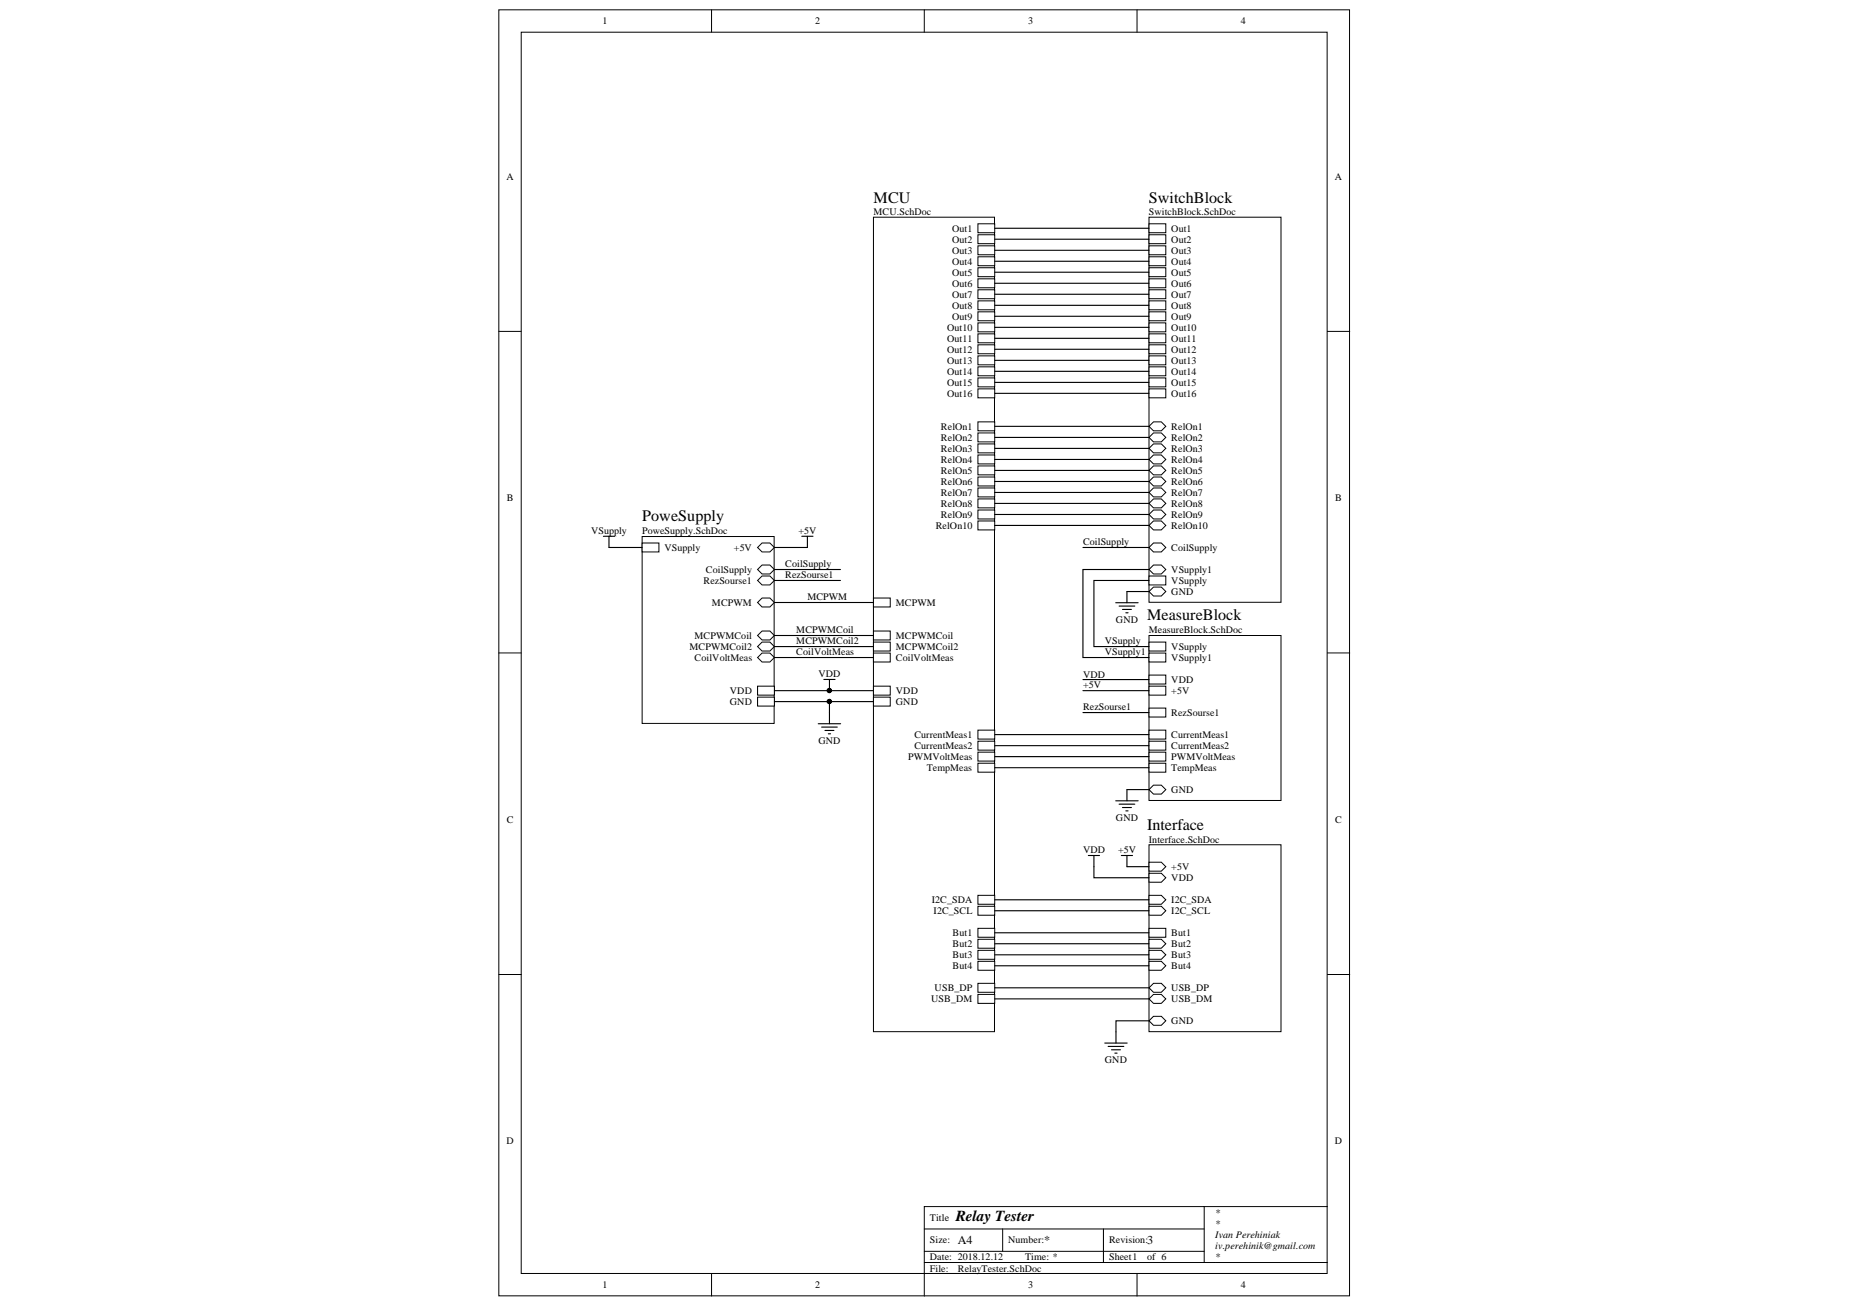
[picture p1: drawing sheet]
<svg xmlns="http://www.w3.org/2000/svg" width="297mm" height="210mm" viewBox="0 0 297 210" stroke-linecap="round" stroke-linejoin="round" font-family="sans-serif">
<defs><g id="words">
<g font-size="2.6">
<text x="140.2" y="32.5">MCU</text>
<text x="184.4" y="32.5">SwitchBlock</text>
<text x="103.1" y="83.6">PoweSupply</text>
<text x="184.1" y="99.6">MeasureBlock</text>
<text x="184.1" y="133.1">Interface</text>
</g>
<text font-size="2.4" x="153.4" y="196">Relay Tester</text>
<g font-size="1.9">
<text x="153.7" y="199.7">A4</text>
<text x="167.5" y="199.7">*</text>
<text x="184.1" y="199.7">3</text>
</g>
<g font-size="1.6">
<text x="96.7" y="3.9">1</text>
<text x="130.8" y="3.9">2</text>
<text x="165" y="3.9">3</text>
<text x="199.1" y="3.9">4</text>
<text x="81.3" y="28.8">A</text>
<text x="214.2" y="28.8">A</text>
<text x="140.2" y="34.5">MCU.SchDoc</text>
<text x="184.4" y="34.5">SwitchBlock.SchDoc</text>
<text x="152.8" y="37.2">Out1</text>
<text x="152.8" y="40.7">Out3</text>
<text x="152.8" y="38.9">Out2</text>
<text x="188" y="37.2">Out1</text>
<text x="188" y="38.9">Out2</text>
<text x="188" y="40.7">Out3</text>
<text x="152.8" y="42.5">Out4</text>
<text x="152.8" y="46">Out6</text>
<text x="152.8" y="44.2">Out5</text>
<text x="152.8" y="47.8">Out7</text>
<text x="188" y="42.5">Out4</text>
<text x="188" y="44.2">Out5</text>
<text x="188" y="46">Out6</text>
<text x="188" y="47.8">Out7</text>
<text x="152" y="53.1">Out10</text>
<text x="152.8" y="51.3">Out9</text>
<text x="152.8" y="49.5">Out8</text>
<text x="188" y="49.5">Out8</text>
<text x="188" y="51.3">Out9</text>
<text x="188" y="53.1">Out10</text>
<text x="152" y="58.4">Out13</text>
<text x="152" y="56.6">Out12</text>
<text x="152" y="54.8">Out11</text>
<text x="188" y="54.8">Out11</text>
<text x="188" y="56.6">Out12</text>
<text x="188" y="58.4">Out13</text>
<text x="152" y="61.9">Out15</text>
<text x="152" y="60.1">Out14</text>
<text x="152" y="63.7">Out16</text>
<text x="188" y="60.1">Out14</text>
<text x="188" y="61.9">Out15</text>
<text x="188" y="63.7">Out16</text>
<text x="151" y="69">RelOn1</text>
<text x="151" y="70.8">RelOn2</text>
<text x="188" y="70.8">RelOn2</text>
<text x="188" y="69">RelOn1</text>
<text x="151" y="76">RelOn5</text>
<text x="151" y="77.8">RelOn6</text>
<text x="151" y="72.5">RelOn3</text>
<text x="151" y="74.3">RelOn4</text>
<text x="188" y="74.3">RelOn4</text>
<text x="188" y="72.5">RelOn3</text>
<text x="188" y="76">RelOn5</text>
<text x="188" y="77.8">RelOn6</text>
<text x="81.3" y="80.4">B</text>
<text x="151" y="83.1">RelOn9</text>
<text x="151" y="79.6">RelOn7</text>
<text x="151" y="81.4">RelOn8</text>
<text x="188" y="83.1">RelOn9</text>
<text x="188" y="81.4">RelOn8</text>
<text x="188" y="79.6">RelOn7</text>
<text x="214.3" y="80.4">B</text>
<text x="94.8" y="85.7">VSupply</text>
<text x="103.1" y="85.7">PoweSupply.SchDoc</text>
<text x="106.6" y="88.4">VSupply</text>
<text x="117.8" y="88.4">+5V</text>
<text x="128.1" y="85.7">+5V</text>
<text x="150.2" y="84.9">RelOn10</text>
<text x="173.8" y="87.5">CoilSupply</text>
<text x="188" y="84.9">RelOn10</text>
<text x="188" y="88.4">CoilSupply</text>
<text x="112.9" y="93.7">RezSourse1</text>
<text x="113.3" y="92">CoilSupply</text>
<text x="126" y="91">CoilSupply</text>
<text x="126" y="92.8">RezSourse1</text>
<text x="188" y="93.7">VSupply</text>
<text x="188" y="95.5">GND</text>
<text x="188" y="92">VSupply1</text>
<text x="114.3" y="97.2">MCPWM</text>
<text x="127.8" y="101.6">MCPWMCoil</text>
<text x="129.6" y="96.3">MCPWM</text>
<text x="143.8" y="97.2">MCPWM</text>
<text x="179.1" y="99.9">GND</text>
<text x="184.4" y="101.6">MeasureBlock.SchDoc</text>
<text x="110.7" y="104.3">MCPWMCoil2</text>
<text x="111.5" y="106.1">CoilVoltMeas</text>
<text x="111.5" y="102.6">MCPWMCoil</text>
<text x="127.8" y="105.2">CoilVoltMeas</text>
<text x="127.8" y="103.4">MCPWMCoil2</text>
<text x="143.8" y="106.1">CoilVoltMeas</text>
<text x="143.8" y="102.6">MCPWMCoil</text>
<text x="143.8" y="104.3">MCPWMCoil2</text>
<text x="177.3" y="103.4">VSupply</text>
<text x="177.3" y="105.2">VSupply1</text>
<text x="188" y="106.1">VSupply1</text>
<text x="188" y="104.3">VSupply</text>
<text x="117.1" y="111.4">VDD</text>
<text x="117.1" y="113.1">GND</text>
<text x="131.3" y="108.7">VDD</text>
<text x="143.8" y="111.4">VDD</text>
<text x="143.8" y="113.1">GND</text>
<text x="173.8" y="108.7">VDD</text>
<text x="173.8" y="110.5">+5V</text>
<text x="188" y="109.6">VDD</text>
<text x="188" y="111.4">+5V</text>
<text x="131.3" y="119.4">GND</text>
<text x="146.7" y="118.4">CurrentMeas1</text>
<text x="173.8" y="114">RezSourse1</text>
<text x="188" y="118.4">CurrentMeas1</text>
<text x="188" y="114.9">RezSourse1</text>
<text x="145.8" y="122">PWMVoltMeas</text>
<text x="146.7" y="120.2">CurrentMeas2</text>
<text x="148.7" y="123.7">TempMeas</text>
<text x="188" y="122">PWMVoltMeas</text>
<text x="188" y="120.2">CurrentMeas2</text>
<text x="188" y="123.7">TempMeas</text>
<text x="179.1" y="131.7">GND</text>
<text x="188" y="127.3">GND</text>
<text x="81.3" y="132">C</text>
<text x="173.8" y="136.9">VDD</text>
<text x="179.4" y="136.9">+5V</text>
<text x="184.4" y="135.2">Interface.SchDoc</text>
<text x="214.3" y="132">C</text>
<text x="188" y="139.6">+5V</text>
<text x="188" y="141.4">VDD</text>
<text x="149.5" y="144.9">I2C_SDA</text>
<text x="149.8" y="146.7">I2C_SCL</text>
<text x="188" y="144.9">I2C_SDA</text>
<text x="188" y="146.7">I2C_SCL</text>
<text x="152.9" y="150.2">But1</text>
<text x="152.9" y="152">But2</text>
<text x="152.9" y="153.8">But3</text>
<text x="152.9" y="155.5">But4</text>
<text x="188" y="150.2">But1</text>
<text x="188" y="152">But2</text>
<text x="188" y="153.8">But3</text>
<text x="188" y="155.5">But4</text>
<text x="149.4" y="160.8">USB_DM</text>
<text x="150" y="159.1">USB_DP</text>
<text x="188" y="160.8">USB_DM</text>
<text x="188" y="159.1">USB_DP</text>
<text x="188" y="164.4">GND</text>
<text x="177.3" y="170.6">GND</text>
<text x="81.3" y="183.6">D</text>
<text x="214.2" y="183.6">D</text>
<text x="149.2" y="195.9">Title</text>
<text x="195" y="195.1">*</text>
<text x="195" y="196.9">*</text>
<text x="149.2" y="199.5">Size:</text>
<text x="149.2" y="202.2">Date: 2018.12.12</text>
<text x="161.8" y="199.5">Number:</text>
<text x="164.5" y="202.2">Time: *</text>
<text x="178" y="199.5">Revision:</text>
<text x="178" y="202.2">Sheet1</text>
<text x="184.1" y="202.2">of 6</text>
<text x="195" y="198.7">Ivan Perehiniak</text>
<text x="195" y="200.5">iv.perehinik@gmail.com</text>
<text x="195" y="202.2">*</text>
<text x="96.7" y="206.7">1</text>
<text x="130.8" y="206.7">2</text>
<text x="149.2" y="204.1">File:</text>
<text x="153.7" y="204.1">RelayTester.SchDoc</text>
<text x="165" y="206.7">3</text>
<text x="199.1" y="206.7">4</text>
</g>
</g></defs>
<g fill="#fff" stroke="#000" stroke-width=".16">
<path d="M80 1.6h136.6v206.4h-136.6z"/>
<path d="M83.6 5.2h129.4v199.2h-129.4z"/>
</g>
<g fill="none" stroke="#000" stroke-width=".16">
<path d="M114.2 1.6v3.6M148.3 1.6v3.6M182.5 1.6v3.6M80 53.2h3.6M213 53.2h3.6M80 104.8h3.6M213 104.8h3.6M80 156.4h3.6M213 156.4h3.6M148.3 197.2h44.9M160.9 197.2v3.6M177.1 197.2v5.4"/>
<path d="M193.2 193.6v9M213 193.6h-64.7v14.4M114.2 204.4v3.6M148.3 202.6h64.7M148.3 200.8h44.9M182.5 204.4v3.6"/>
</g>
<path d="M174.6 137.3h1.8M175.5 137.3v1.8" fill="none" stroke="#000" stroke-width=".18"/>
<path d="M184.4 135.6h21.2v30h-21.2z" fill="#fff" stroke="#000" stroke-width=".16"/>
<path d="M184.4 138.4h2l.7 .7-.7 .7h-2z" fill-rule="evenodd" fill="#fff"/>
<path d="M184.4 138.4h2l.7 .7-.7 .7h-2z" fill="none" stroke="#000" stroke-width=".16"/>
<path d="M184.4 143.7h2l.7 .7-.7 .7h-2z" fill-rule="evenodd" fill="#fff"/>
<path d="M184.4 143.7h2l.7 .7-.7 .7h-2z" fill="none" stroke="#000" stroke-width=".16"/>
<path d="M184.4 145.4h2l.7 .8-.7 .7h-2z" fill-rule="evenodd" fill="#fff"/>
<path d="M184.4 145.4h2l.7 .8-.7 .7h-2z" fill="none" stroke="#000" stroke-width=".16"/>
<path d="M184.4 163.8l.7-.7h1.3l.7 .7-.7 .7h-1.3z" fill-rule="evenodd" fill="#fff"/>
<path d="M184.4 163.8l.7-.7h1.3l.7 .7-.7 .7h-1.3z" fill="none" stroke="#000" stroke-width=".16"/>
<path d="M184.4 149h2.7v1.4h-2.7z" fill-rule="evenodd" fill="#fff"/>
<path d="M184.4 149h2.7v1.4h-2.7z" fill="none" stroke="#000" stroke-width=".16"/>
<path d="M184.4 150.7h2l.7 .7-.7 .8h-2z" fill-rule="evenodd" fill="#fff"/>
<path d="M184.4 150.7h2l.7 .7-.7 .8h-2z" fill="none" stroke="#000" stroke-width=".16"/>
<path d="M184.4 152.5h2l.7 .7-.7 .7h-2z" fill-rule="evenodd" fill="#fff"/>
<path d="M184.4 152.5h2l.7 .7-.7 .7h-2z" fill="none" stroke="#000" stroke-width=".16"/>
<path d="M184.4 154.3h2l.7 .7-.7 .7h-2z" fill-rule="evenodd" fill="#fff"/>
<path d="M184.4 154.3h2l.7 .7-.7 .7h-2z" fill="none" stroke="#000" stroke-width=".16"/>
<path d="M184.4 140.1h2l.7 .8-.7 .7h-2z" fill-rule="evenodd" fill="#fff"/>
<path d="M184.4 140.1h2l.7 .8-.7 .7h-2z" fill="none" stroke="#000" stroke-width=".16"/>
<path d="M184.4 160.3l.7-.7h1.3l.7 .7-.7 .7h-1.3z" fill-rule="evenodd" fill="#fff"/>
<path d="M184.4 160.3l.7-.7h1.3l.7 .7-.7 .7h-1.3z" fill="none" stroke="#000" stroke-width=".16"/>
<path d="M184.4 158.5l.7-.7h1.3l.7 .7-.7 .7h-1.3z" fill-rule="evenodd" fill="#fff"/>
<path d="M184.4 158.5l.7-.7h1.3l.7 .7-.7 .7h-1.3z" fill="none" stroke="#000" stroke-width=".16"/>
<path d="M103 86.1h21.2v30h-21.2z" fill="#fff" stroke="#000" stroke-width=".16"/>
<path d="M103 87.1h2.7v1.5h-2.7z" fill-rule="evenodd" fill="#fff"/>
<path d="M103 87.1h2.7v1.5h-2.7z" fill="none" stroke="#000" stroke-width=".16"/>
<path d="M121.6 110.1h2.7v1.4h-2.7z" fill-rule="evenodd" fill="#fff"/>
<path d="M121.6 110.1h2.7v1.4h-2.7z" fill="none" stroke="#000" stroke-width=".16"/>
<path d="M121.6 111.9h2.7v1.4h-2.7z" fill-rule="evenodd" fill="#fff"/>
<path d="M121.6 111.9h2.7v1.4h-2.7z" fill="none" stroke="#000" stroke-width=".16"/>
<path d="M121.6 87.9l.7-.8h1.2l.8 .8-.8 .7h-1.2z" fill-rule="evenodd" fill="#fff"/>
<path d="M121.6 87.9l.7-.8h1.2l.8 .8-.8 .7h-1.2z" fill="none" stroke="#000" stroke-width=".16"/>
<path d="M121.6 91.4l.7-.7h1.2l.8 .7-.8 .7h-1.2z" fill-rule="evenodd" fill="#fff"/>
<path d="M121.6 91.4l.7-.7h1.2l.8 .7-.8 .7h-1.2z" fill="none" stroke="#000" stroke-width=".16"/>
<path d="M121.6 105.5l.7-.7h1.2l.8 .7-.8 .7h-1.2z" fill-rule="evenodd" fill="#fff"/>
<path d="M121.6 105.5l.7-.7h1.2l.8 .7-.8 .7h-1.2z" fill="none" stroke="#000" stroke-width=".16"/>
<path d="M121.6 102l.7-.7h1.2l.8 .7-.8 .7h-1.2z" fill-rule="evenodd" fill="#fff"/>
<path d="M121.6 102l.7-.7h1.2l.8 .7-.8 .7h-1.2z" fill="none" stroke="#000" stroke-width=".16"/>
<path d="M121.6 103.8l.7-.8h1.2l.8 .8-.8 .7h-1.2z" fill-rule="evenodd" fill="#fff"/>
<path d="M121.6 103.8l.7-.8h1.2l.8 .8-.8 .7h-1.2z" fill="none" stroke="#000" stroke-width=".16"/>
<path d="M121.6 96.7l.7-.7h1.2l.8 .7-.8 .7h-1.2z" fill-rule="evenodd" fill="#fff"/>
<path d="M121.6 96.7l.7-.7h1.2l.8 .7-.8 .7h-1.2z" fill="none" stroke="#000" stroke-width=".16"/>
<path d="M121.6 93.2l.7-.8h1.2l.8 .8-.8 .7h-1.2z" fill-rule="evenodd" fill="#fff"/>
<path d="M121.6 93.2l.7-.8h1.2l.8 .8-.8 .7h-1.2z" fill="none" stroke="#000" stroke-width=".16"/>
<g fill="none" stroke="#000" stroke-width=".18">
<path d="M96.8 86.1h1.8M97.7 86.1v1.8M128.7 86.1h1.8M129.6 86.1v1.8M131.3 116.1h3.6M131.8 116.7h2.6M132.2 109h1.8M132.4 117.2h1.4M132.9 117.8h.4M133.1 109v1.8M133.1 114.3v1.8M179.9 137.3h1.8"/>
<path d="M180.8 137.3v1.8M177.3 167.4h3.6M177.8 167.9h2.5M178.4 168.5h1.4M178.9 169h.4M179.1 165.6v1.8"/>
</g>
<circle cx="133.1" cy="110.8" r=".34" fill="#000" stroke="#000" stroke-width=".16"/>
<path d="M184.4 102h21.2v26.5h-21.2z" fill="#fff" stroke="#000" stroke-width=".16"/>
<path d="M184.4 104.8h2.7v1.4h-2.7z" fill-rule="evenodd" fill="#fff"/>
<path d="M184.4 104.8h2.7v1.4h-2.7z" fill="none" stroke="#000" stroke-width=".16"/>
<path d="M184.4 103h2.7v1.5h-2.7z" fill-rule="evenodd" fill="#fff"/>
<path d="M184.4 103h2.7v1.5h-2.7z" fill="none" stroke="#000" stroke-width=".16"/>
<path d="M184.4 108.3h2.7v1.5h-2.7z" fill-rule="evenodd" fill="#fff"/>
<path d="M184.4 108.3h2.7v1.5h-2.7z" fill="none" stroke="#000" stroke-width=".16"/>
<path d="M184.4 117.2h2.7v1.4h-2.7z" fill-rule="evenodd" fill="#fff"/>
<path d="M184.4 117.2h2.7v1.4h-2.7z" fill="none" stroke="#000" stroke-width=".16"/>
<path d="M184.4 113.6h2.7v1.5h-2.7z" fill-rule="evenodd" fill="#fff"/>
<path d="M184.4 113.6h2.7v1.5h-2.7z" fill="none" stroke="#000" stroke-width=".16"/>
<path d="M184.4 120.7h2.7v1.4h-2.7z" fill-rule="evenodd" fill="#fff"/>
<path d="M184.4 120.7h2.7v1.4h-2.7z" fill="none" stroke="#000" stroke-width=".16"/>
<path d="M184.4 118.9h2.7v1.5h-2.7z" fill-rule="evenodd" fill="#fff"/>
<path d="M184.4 118.9h2.7v1.5h-2.7z" fill="none" stroke="#000" stroke-width=".16"/>
<path d="M184.4 122.5h2.7v1.4h-2.7z" fill-rule="evenodd" fill="#fff"/>
<path d="M184.4 122.5h2.7v1.4h-2.7z" fill="none" stroke="#000" stroke-width=".16"/>
<path d="M184.4 110.1h2.7v1.4h-2.7z" fill-rule="evenodd" fill="#fff"/>
<path d="M184.4 110.1h2.7v1.4h-2.7z" fill="none" stroke="#000" stroke-width=".16"/>
<path d="M184.4 126.7l.7-.7h1.3l.7 .7-.7 .7h-1.3z" fill-rule="evenodd" fill="#fff"/>
<path d="M184.4 126.7l.7-.7h1.3l.7 .7-.7 .7h-1.3z" fill="none" stroke="#000" stroke-width=".16"/>
<path d="M140.2 34.9h19.4v130.7h-19.4z" fill="#fff" stroke="#000" stroke-width=".16"/>
<path d="M156.9 149h2.7v1.4h-2.7z" fill-rule="evenodd" fill="#fff"/>
<path d="M156.9 149h2.7v1.4h-2.7z" fill="none" stroke="#000" stroke-width=".16"/>
<path d="M156.9 150.7h2.7v1.5h-2.7z" fill-rule="evenodd" fill="#fff"/>
<path d="M156.9 150.7h2.7v1.5h-2.7z" fill="none" stroke="#000" stroke-width=".16"/>
<path d="M156.9 152.5h2.7v1.4h-2.7z" fill-rule="evenodd" fill="#fff"/>
<path d="M156.9 152.5h2.7v1.4h-2.7z" fill="none" stroke="#000" stroke-width=".16"/>
<path d="M156.9 154.3h2.7v1.4h-2.7z" fill-rule="evenodd" fill="#fff"/>
<path d="M156.9 154.3h2.7v1.4h-2.7z" fill="none" stroke="#000" stroke-width=".16"/>
<path d="M156.9 145.4h2.7v1.5h-2.7z" fill-rule="evenodd" fill="#fff"/>
<path d="M156.9 145.4h2.7v1.5h-2.7z" fill="none" stroke="#000" stroke-width=".16"/>
<path d="M156.9 143.7h2.7v1.4h-2.7z" fill-rule="evenodd" fill="#fff"/>
<path d="M156.9 143.7h2.7v1.4h-2.7z" fill="none" stroke="#000" stroke-width=".16"/>
<path d="M156.9 50h2.7v1.5h-2.7z" fill-rule="evenodd" fill="#fff"/>
<path d="M156.9 50h2.7v1.5h-2.7z" fill="none" stroke="#000" stroke-width=".16"/>
<path d="M156.9 48.3h2.7v1.4h-2.7z" fill-rule="evenodd" fill="#fff"/>
<path d="M156.9 48.3h2.7v1.4h-2.7z" fill="none" stroke="#000" stroke-width=".16"/>
<path d="M156.9 74.8h2.7v1.4h-2.7z" fill-rule="evenodd" fill="#fff"/>
<path d="M156.9 74.8h2.7v1.4h-2.7z" fill="none" stroke="#000" stroke-width=".16"/>
<path d="M156.9 76.5h2.7v1.5h-2.7z" fill-rule="evenodd" fill="#fff"/>
<path d="M156.9 76.5h2.7v1.5h-2.7z" fill="none" stroke="#000" stroke-width=".16"/>
<path d="M156.9 71.2h2.7v1.5h-2.7z" fill-rule="evenodd" fill="#fff"/>
<path d="M156.9 71.2h2.7v1.5h-2.7z" fill="none" stroke="#000" stroke-width=".16"/>
<path d="M156.9 73h2.7v1.4h-2.7z" fill-rule="evenodd" fill="#fff"/>
<path d="M156.9 73h2.7v1.4h-2.7z" fill="none" stroke="#000" stroke-width=".16"/>
<path d="M156.9 67.7h2.7v1.4h-2.7z" fill-rule="evenodd" fill="#fff"/>
<path d="M156.9 67.7h2.7v1.4h-2.7z" fill="none" stroke="#000" stroke-width=".16"/>
<path d="M156.9 69.5h2.7v1.4h-2.7z" fill-rule="evenodd" fill="#fff"/>
<path d="M156.9 69.5h2.7v1.4h-2.7z" fill="none" stroke="#000" stroke-width=".16"/>
<path d="M140.2 104.8h2.7v1.4h-2.7z" fill-rule="evenodd" fill="#fff"/>
<path d="M140.2 104.8h2.7v1.4h-2.7z" fill="none" stroke="#000" stroke-width=".16"/>
<path d="M156.9 120.7h2.7v1.4h-2.7z" fill-rule="evenodd" fill="#fff"/>
<path d="M156.9 120.7h2.7v1.4h-2.7z" fill="none" stroke="#000" stroke-width=".16"/>
<path d="M156.9 117.2h2.7v1.4h-2.7z" fill-rule="evenodd" fill="#fff"/>
<path d="M156.9 117.2h2.7v1.4h-2.7z" fill="none" stroke="#000" stroke-width=".16"/>
<path d="M156.9 118.9h2.7v1.5h-2.7z" fill-rule="evenodd" fill="#fff"/>
<path d="M156.9 118.9h2.7v1.5h-2.7z" fill="none" stroke="#000" stroke-width=".16"/>
<path d="M156.9 122.5h2.7v1.4h-2.7z" fill-rule="evenodd" fill="#fff"/>
<path d="M156.9 122.5h2.7v1.4h-2.7z" fill="none" stroke="#000" stroke-width=".16"/>
<path d="M140.2 101.3h2.7v1.4h-2.7z" fill-rule="evenodd" fill="#fff"/>
<path d="M140.2 101.3h2.7v1.4h-2.7z" fill="none" stroke="#000" stroke-width=".16"/>
<path d="M140.2 96h2.7v1.4h-2.7z" fill-rule="evenodd" fill="#fff"/>
<path d="M140.2 96h2.7v1.4h-2.7z" fill="none" stroke="#000" stroke-width=".16"/>
<path d="M156.9 81.8h2.7v1.5h-2.7z" fill-rule="evenodd" fill="#fff"/>
<path d="M156.9 81.8h2.7v1.5h-2.7z" fill="none" stroke="#000" stroke-width=".16"/>
<path d="M156.9 83.6h2.7v1.4h-2.7z" fill-rule="evenodd" fill="#fff"/>
<path d="M156.9 83.6h2.7v1.4h-2.7z" fill="none" stroke="#000" stroke-width=".16"/>
<path d="M140.2 103h2.7v1.5h-2.7z" fill-rule="evenodd" fill="#fff"/>
<path d="M140.2 103h2.7v1.5h-2.7z" fill="none" stroke="#000" stroke-width=".16"/>
<path d="M156.9 159.6h2.7v1.4h-2.7z" fill-rule="evenodd" fill="#fff"/>
<path d="M156.9 159.6h2.7v1.4h-2.7z" fill="none" stroke="#000" stroke-width=".16"/>
<path d="M156.9 157.8h2.7v1.4h-2.7z" fill-rule="evenodd" fill="#fff"/>
<path d="M156.9 157.8h2.7v1.4h-2.7z" fill="none" stroke="#000" stroke-width=".16"/>
<path d="M156.9 57.1h2.7v1.4h-2.7z" fill-rule="evenodd" fill="#fff"/>
<path d="M156.9 57.1h2.7v1.4h-2.7z" fill="none" stroke="#000" stroke-width=".16"/>
<path d="M156.9 60.6h2.7v1.5h-2.7z" fill-rule="evenodd" fill="#fff"/>
<path d="M156.9 60.6h2.7v1.5h-2.7z" fill="none" stroke="#000" stroke-width=".16"/>
<path d="M156.9 58.9h2.7v1.4h-2.7z" fill-rule="evenodd" fill="#fff"/>
<path d="M156.9 58.9h2.7v1.4h-2.7z" fill="none" stroke="#000" stroke-width=".16"/>
<path d="M156.9 62.4h2.7v1.4h-2.7z" fill-rule="evenodd" fill="#fff"/>
<path d="M156.9 62.4h2.7v1.4h-2.7z" fill="none" stroke="#000" stroke-width=".16"/>
<path d="M156.9 78.3h2.7v1.4h-2.7z" fill-rule="evenodd" fill="#fff"/>
<path d="M156.9 78.3h2.7v1.4h-2.7z" fill="none" stroke="#000" stroke-width=".16"/>
<path d="M156.9 80.1h2.7v1.4h-2.7z" fill-rule="evenodd" fill="#fff"/>
<path d="M156.9 80.1h2.7v1.4h-2.7z" fill="none" stroke="#000" stroke-width=".16"/>
<path d="M156.9 35.9h2.7v1.4h-2.7z" fill-rule="evenodd" fill="#fff"/>
<path d="M156.9 35.9h2.7v1.4h-2.7z" fill="none" stroke="#000" stroke-width=".16"/>
<path d="M156.9 39.4h2.7v1.5h-2.7z" fill-rule="evenodd" fill="#fff"/>
<path d="M156.9 39.4h2.7v1.5h-2.7z" fill="none" stroke="#000" stroke-width=".16"/>
<path d="M156.9 37.7h2.7v1.4h-2.7z" fill-rule="evenodd" fill="#fff"/>
<path d="M156.9 37.7h2.7v1.4h-2.7z" fill="none" stroke="#000" stroke-width=".16"/>
<path d="M156.9 41.2h2.7v1.4h-2.7z" fill-rule="evenodd" fill="#fff"/>
<path d="M156.9 41.2h2.7v1.4h-2.7z" fill="none" stroke="#000" stroke-width=".16"/>
<path d="M156.9 44.7h2.7v1.5h-2.7z" fill-rule="evenodd" fill="#fff"/>
<path d="M156.9 44.7h2.7v1.5h-2.7z" fill="none" stroke="#000" stroke-width=".16"/>
<path d="M156.9 43h2.7v1.4h-2.7z" fill-rule="evenodd" fill="#fff"/>
<path d="M156.9 43h2.7v1.4h-2.7z" fill="none" stroke="#000" stroke-width=".16"/>
<path d="M156.9 46.5h2.7v1.4h-2.7z" fill-rule="evenodd" fill="#fff"/>
<path d="M156.9 46.5h2.7v1.4h-2.7z" fill="none" stroke="#000" stroke-width=".16"/>
<path d="M156.9 51.8h2.7v1.5h-2.7z" fill-rule="evenodd" fill="#fff"/>
<path d="M156.9 51.8h2.7v1.5h-2.7z" fill="none" stroke="#000" stroke-width=".16"/>
<path d="M156.9 55.3h2.7v1.5h-2.7z" fill-rule="evenodd" fill="#fff"/>
<path d="M156.9 55.3h2.7v1.5h-2.7z" fill="none" stroke="#000" stroke-width=".16"/>
<path d="M156.9 53.6h2.7v1.4h-2.7z" fill-rule="evenodd" fill="#fff"/>
<path d="M156.9 53.6h2.7v1.4h-2.7z" fill="none" stroke="#000" stroke-width=".16"/>
<path d="M140.2 110.1h2.7v1.4h-2.7z" fill-rule="evenodd" fill="#fff"/>
<path d="M140.2 110.1h2.7v1.4h-2.7z" fill="none" stroke="#000" stroke-width=".16"/>
<path d="M140.2 111.9h2.7v1.4h-2.7z" fill-rule="evenodd" fill="#fff"/>
<path d="M140.2 111.9h2.7v1.4h-2.7z" fill="none" stroke="#000" stroke-width=".16"/>
<path d="M184.4 34.9h21.2v61.8h-21.2z" fill="#fff" stroke="#000" stroke-width=".16"/>
<path d="M184.4 35.9h2.7v1.4h-2.7z" fill-rule="evenodd" fill="#fff"/>
<path d="M184.4 35.9h2.7v1.4h-2.7z" fill="none" stroke="#000" stroke-width=".16"/>
<path d="M184.4 37.7h2.7v1.4h-2.7z" fill-rule="evenodd" fill="#fff"/>
<path d="M184.4 37.7h2.7v1.4h-2.7z" fill="none" stroke="#000" stroke-width=".16"/>
<path d="M184.4 39.4h2.7v1.5h-2.7z" fill-rule="evenodd" fill="#fff"/>
<path d="M184.4 39.4h2.7v1.5h-2.7z" fill="none" stroke="#000" stroke-width=".16"/>
<path d="M184.4 41.2h2.7v1.4h-2.7z" fill-rule="evenodd" fill="#fff"/>
<path d="M184.4 41.2h2.7v1.4h-2.7z" fill="none" stroke="#000" stroke-width=".16"/>
<path d="M184.4 43h2.7v1.4h-2.7z" fill-rule="evenodd" fill="#fff"/>
<path d="M184.4 43h2.7v1.4h-2.7z" fill="none" stroke="#000" stroke-width=".16"/>
<path d="M184.4 44.7h2.7v1.5h-2.7z" fill-rule="evenodd" fill="#fff"/>
<path d="M184.4 44.7h2.7v1.5h-2.7z" fill="none" stroke="#000" stroke-width=".16"/>
<path d="M184.4 46.5h2.7v1.4h-2.7z" fill-rule="evenodd" fill="#fff"/>
<path d="M184.4 46.5h2.7v1.4h-2.7z" fill="none" stroke="#000" stroke-width=".16"/>
<path d="M184.4 48.3h2.7v1.4h-2.7z" fill-rule="evenodd" fill="#fff"/>
<path d="M184.4 48.3h2.7v1.4h-2.7z" fill="none" stroke="#000" stroke-width=".16"/>
<path d="M184.4 50h2.7v1.5h-2.7z" fill-rule="evenodd" fill="#fff"/>
<path d="M184.4 50h2.7v1.5h-2.7z" fill="none" stroke="#000" stroke-width=".16"/>
<path d="M184.4 51.8h2.7v1.5h-2.7z" fill-rule="evenodd" fill="#fff"/>
<path d="M184.4 51.8h2.7v1.5h-2.7z" fill="none" stroke="#000" stroke-width=".16"/>
<path d="M184.4 53.6h2.7v1.4h-2.7z" fill-rule="evenodd" fill="#fff"/>
<path d="M184.4 53.6h2.7v1.4h-2.7z" fill="none" stroke="#000" stroke-width=".16"/>
<path d="M184.4 55.3h2.7v1.5h-2.7z" fill-rule="evenodd" fill="#fff"/>
<path d="M184.4 55.3h2.7v1.5h-2.7z" fill="none" stroke="#000" stroke-width=".16"/>
<path d="M184.4 57.1h2.7v1.4h-2.7z" fill-rule="evenodd" fill="#fff"/>
<path d="M184.4 57.1h2.7v1.4h-2.7z" fill="none" stroke="#000" stroke-width=".16"/>
<path d="M184.4 58.9h2.7v1.4h-2.7z" fill-rule="evenodd" fill="#fff"/>
<path d="M184.4 58.9h2.7v1.4h-2.7z" fill="none" stroke="#000" stroke-width=".16"/>
<path d="M184.4 60.6h2.7v1.5h-2.7z" fill-rule="evenodd" fill="#fff"/>
<path d="M184.4 60.6h2.7v1.5h-2.7z" fill="none" stroke="#000" stroke-width=".16"/>
<path d="M184.4 62.4h2.7v1.4h-2.7z" fill-rule="evenodd" fill="#fff"/>
<path d="M184.4 62.4h2.7v1.4h-2.7z" fill="none" stroke="#000" stroke-width=".16"/>
<path d="M184.4 92.4h2.7v1.5h-2.7z" fill-rule="evenodd" fill="#fff"/>
<path d="M184.4 92.4h2.7v1.5h-2.7z" fill="none" stroke="#000" stroke-width=".16"/>
<path d="M184.4 94.9l.7-.7h1.3l.7 .7-.7 .7h-1.3z" fill-rule="evenodd" fill="#fff"/>
<path d="M184.4 94.9l.7-.7h1.3l.7 .7-.7 .7h-1.3z" fill="none" stroke="#000" stroke-width=".16"/>
<path d="M184.4 91.4l.7-.7h1.3l.7 .7-.7 .7h-1.3z" fill-rule="evenodd" fill="#fff"/>
<path d="M184.4 91.4l.7-.7h1.3l.7 .7-.7 .7h-1.3z" fill="none" stroke="#000" stroke-width=".16"/>
<path d="M184.4 84.3l.7-.7h1.3l.7 .7-.7 .7h-1.3z" fill-rule="evenodd" fill="#fff"/>
<path d="M184.4 84.3l.7-.7h1.3l.7 .7-.7 .7h-1.3z" fill="none" stroke="#000" stroke-width=".16"/>
<path d="M184.4 87.9l.7-.8h1.3l.7 .8-.7 .7h-1.3z" fill-rule="evenodd" fill="#fff"/>
<path d="M184.4 87.9l.7-.8h1.3l.7 .8-.7 .7h-1.3z" fill="none" stroke="#000" stroke-width=".16"/>
<path d="M184.4 82.6l.7-.8h1.3l.7 .8-.7 .7h-1.3z" fill-rule="evenodd" fill="#fff"/>
<path d="M184.4 82.6l.7-.8h1.3l.7 .8-.7 .7h-1.3z" fill="none" stroke="#000" stroke-width=".16"/>
<path d="M184.4 80.8l.7-.7h1.3l.7 .7-.7 .7h-1.3z" fill-rule="evenodd" fill="#fff"/>
<path d="M184.4 80.8l.7-.7h1.3l.7 .7-.7 .7h-1.3z" fill="none" stroke="#000" stroke-width=".16"/>
<path d="M184.4 73.7l.7-.7h1.3l.7 .7-.7 .7h-1.3z" fill-rule="evenodd" fill="#fff"/>
<path d="M184.4 73.7l.7-.7h1.3l.7 .7-.7 .7h-1.3z" fill="none" stroke="#000" stroke-width=".16"/>
<path d="M184.4 79l.7-.7h1.3l.7 .7-.7 .7h-1.3z" fill-rule="evenodd" fill="#fff"/>
<path d="M184.4 79l.7-.7h1.3l.7 .7-.7 .7h-1.3z" fill="none" stroke="#000" stroke-width=".16"/>
<path d="M184.4 70.2l.7-.7h1.3l.7 .7-.7 .7h-1.3z" fill-rule="evenodd" fill="#fff"/>
<path d="M184.4 70.2l.7-.7h1.3l.7 .7-.7 .7h-1.3z" fill="none" stroke="#000" stroke-width=".16"/>
<path d="M184.4 72l.7-.8h1.3l.7 .8-.7 .7h-1.3z" fill-rule="evenodd" fill="#fff"/>
<path d="M184.4 72l.7-.8h1.3l.7 .8-.7 .7h-1.3z" fill="none" stroke="#000" stroke-width=".16"/>
<path d="M184.4 68.4l.7-.7h1.3l.7 .7-.7 .7h-1.3z" fill-rule="evenodd" fill="#fff"/>
<path d="M184.4 68.4l.7-.7h1.3l.7 .7-.7 .7h-1.3z" fill="none" stroke="#000" stroke-width=".16"/>
<path d="M184.4 75.5l.7-.7h1.3l.7 .7-.7 .7h-1.3z" fill-rule="evenodd" fill="#fff"/>
<path d="M184.4 75.5l.7-.7h1.3l.7 .7-.7 .7h-1.3z" fill="none" stroke="#000" stroke-width=".16"/>
<path d="M184.4 77.3l.7-.8h1.3l.7 .8-.7 .7h-1.3z" fill-rule="evenodd" fill="#fff"/>
<path d="M184.4 77.3l.7-.8h1.3l.7 .8-.7 .7h-1.3z" fill="none" stroke="#000" stroke-width=".16"/>
<g fill="none" stroke="#000" stroke-width=".18">
<path d="M159.6 36.6h24.8M159.6 38.4h24.8M159.6 40.2h24.8M159.6 41.9h24.8M159.6 43.7h24.8M159.6 45.5h24.8M159.6 47.2h24.8M159.6 49h24.8M159.6 50.8h24.8M159.6 52.5h24.8M159.6 54.3h24.8M159.6 56.1h24.8"/>
<path d="M159.6 57.8h24.8M159.6 59.6h24.8M159.6 61.4h24.8M159.6 63.1h24.8M159.6 79h24.8M159.6 77.3h24.8M159.6 75.5h24.8M159.6 72h24.8M159.6 73.7h24.8M159.6 68.4h24.8M159.6 70.2h24.8M97.7 87.9h5.3"/>
<path d="M124.3 87.9h5.3M124.3 93.2h10.6M124.3 91.4h10.6M124.3 96.7h15.9M159.6 84.3h24.8M159.6 82.6h24.8M159.6 80.8h24.8M173.8 87.9h10.6M179 96.7h3.6M179.6 97.3h2.5M180.1 97.8h1.5M180.7 98.3h.3"/>
<path d="M184.4 93.2h-8.9v10.6h8.9M184.4 91.4h-10.6v14.1h10.6M184.4 94.9h-3.6v1.8M124.3 110.8h15.9M124.3 112.6h15.9M124.3 105.5h15.9M124.3 102h15.9M124.3 103.8h15.9M133.1 112.6v1.7M159.6 117.9h24.8M159.6 119.7h24.8M173.8 114.3h10.6"/>
<path d="M173.8 109.1h10.6M173.8 110.8h10.6M159.6 121.4h24.8M159.6 123.2h24.8M175.5 139.1v1.8h8.9M179 128.5h3.6M179.6 129h2.5M180.1 129.6h1.5M180.7 130.1h.3M180.8 139.1h3.6M184.4 126.7h-3.6v1.8M159.6 144.4h24.8"/>
<path d="M159.6 146.2h24.8M159.6 149.7h24.8M159.6 151.4h24.8M159.6 153.2h24.8M159.6 155h24.8M159.6 158.5h24.8M159.6 160.3h24.8M184.4 163.8h-5.3v1.8"/>
</g>
<g fill="#000" stroke="#000" stroke-width=".16">
<circle cx="133.1" cy="110.8" r=".34"/>
<circle cx="133.1" cy="112.6" r=".34"/>
</g>
<use href="#words"/>
</svg>
